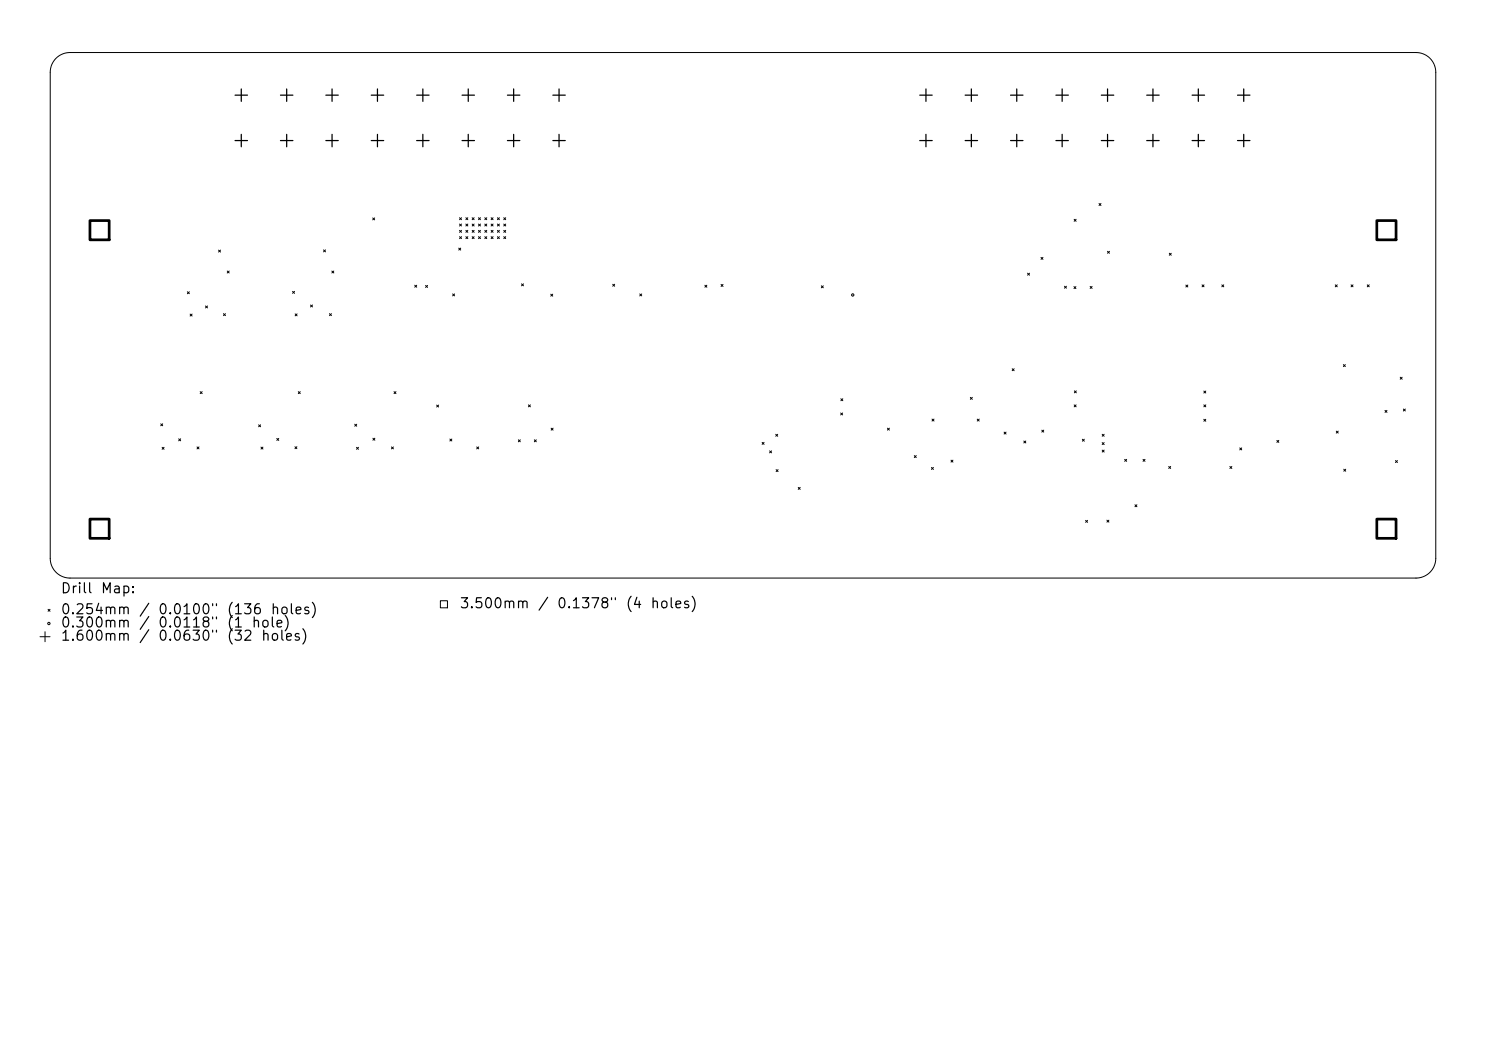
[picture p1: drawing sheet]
<svg xmlns="http://www.w3.org/2000/svg" width="297mm" height="210mm" viewBox="0 0 297 210" stroke-linecap="round" stroke-linejoin="round" font-family="sans-serif">
<defs><g id="words">
<g font-size="2">
<text x="12" y="119">Drill</text>
<text x="20" y="119">Map:</text>
<text x="12" y="123.2">0.254mm</text>
<text x="12" y="125.9">0.300mm</text>
<text x="27.6" y="123.2">/</text>
<text x="31.4" y="123.2">0.0100&quot;</text>
<text x="31.4" y="125.9">0.0118&quot;</text>
<text x="45.2" y="123.2">(136</text>
<text x="45.2" y="125.9">(1</text>
<text x="50.1" y="125.9">hole)</text>
<text x="53.9" y="123.2">holes)</text>
<text x="91.7" y="122">3.500mm</text>
<text x="107.4" y="122">/</text>
<text x="111.2" y="122">0.1378&quot;</text>
<text x="124.9" y="122">(4</text>
<text x="129.9" y="122">holes)</text>
<text x="12" y="128.5">1.600mm</text>
<text x="31.4" y="128.5">0.0630&quot;</text>
<text x="45.2" y="128.5">(32</text>
<text x="52" y="128.5">holes)</text>
</g>
</g></defs>
<g fill="none" stroke="#000" stroke-width=".2">
<path d="M11.2 11.7a3.9 3.9 0 0 1 2.8-1.2h269a3.9 3.9 0 0 1 4 3.9v97.2a3.9 3.9 0 0 1-4 3.9h-269a3.9 3.9 0 0 1-4-3.9v-97.2a3.9 3.9 0 0 1 1.2-2.7zM37.4 58.3l.4 .4M37.8 58.3l-.4 .4M43.7 50l.4 .4M44.1 50l-.4 .4M45.4 54.2l.4 .3M45.8 54.2l-.4 .3M58.5 58.2l.4 .4M58.9 58.2l-.4 .4M64.7 49.9l.4 .4M65.1 49.9l-.4 .4M66.3 54.2l.4 .3"/>
<path d="M66.7 54.2l-.4 .3M74.5 43.5l.4 .4M74.9 43.5l-.4 .4M82.9 57l.4 .4M83.3 57l-.4 .4M85.1 57l.4 .4M85.5 57l-.4 .4M90.5 58.7l.4 .4M90.9 58.7l-.4 .4M91.7 49.6l.4 .4M91.8 43.5l.4 .4M91.8 44.8l.4 .4"/>
<path d="M91.8 46l.4 .4M91.8 47.3l.4 .4M92.1 49.6l-.4 .4M92.2 46l-.4 .4M92.2 43.5l-.4 .4M92.2 44.8l-.4 .4M92.2 47.3l-.4 .4M93.1 44.8l.4 .4M93.1 46l.4 .4M93.1 47.3l.4 .4M93.1 43.5l.4 .4M93.5 44.8l-.4 .4"/>
<path d="M93.5 43.5l-.4 .4M93.5 46l-.4 .4M93.5 47.3l-.4 .4M94.4 46l.4 .4M94.4 44.8l.4 .4M94.4 43.5l.4 .4M94.4 47.3l.4 .4M94.8 43.5l-.4 .4M94.8 44.8l-.4 .4M94.8 46l-.4 .4M94.8 47.3l-.4 .4M95.6 47.3l.4 .4"/>
<path d="M95.6 46l.4 .4M95.6 44.8l.4 .4M95.6 43.5l.4 .4M96 47.3l-.4 .4M96 43.5l-.4 .4M96 44.8l-.4 .4M96 46l-.4 .4M96.9 47.3l.4 .4M96.9 46l.4 .4M96.9 44.8l.4 .4M96.9 43.5l.4 .4M97.3 46l-.4 .4"/>
<path d="M97.3 43.5l-.4 .4M97.3 44.8l-.4 .4M97.3 47.3l-.4 .4M98.2 47.3l.4 .4M98.2 46l.4 .4M98.2 44.8l.4 .4M98.2 43.5l.4 .4M98.6 44.8l-.4 .4M98.6 43.5l-.4 .4M98.6 46l-.4 .4M98.6 47.3l-.4 .4M99.4 47.3l.4 .4"/>
<path d="M99.4 46l.4 .4M99.4 44.8l.4 .4M99.4 43.5l.4 .4M99.8 43.5l-.4 .4M99.8 44.8l-.4 .4M99.8 46l-.4 .4M99.8 47.3l-.4 .4M100.7 47.3l.4 .4M100.7 46l.4 .4M100.7 44.8l.4 .4M100.7 43.5l.4 .4M101.1 43.5l-.4 .4"/>
<path d="M101.1 44.8l-.4 .4M101.1 46l-.4 .4M101.1 47.3l-.4 .4M104.2 56.7l.4 .4M104.6 56.7l-.4 .4M110.1 58.8l.4 .4M110.5 58.8l-.4 .4M122.5 56.8l.4 .4M122.9 56.8l-.4 .4M127.9 58.7l.4 .4M128.3 58.7l-.4 .4M140.9 57l.4 .4"/>
<path d="M141.3 57l-.4 .4M144.1 56.8l.4 .4M144.5 56.8l-.4 .4M164.2 57.1l.3 .4M164.5 57.1l-.3 .4M205.4 54.6l.4 .4M205.8 54.6l-.4 .4M208.1 51.4l.4 .4M208.5 51.4l-.4 .4M212.8 57.2l.3 .4M213.1 57.2l-.3 .4M214.6 57.3l.4 .4"/>
<path d="M214.7 43.8l.4 .4M215 57.3l-.4 .4M215.1 43.8l-.4 .4M217.9 57.2l.4 .4M218.3 57.2l-.4 .4M219.7 40.7l.4 .4M220.1 40.7l-.4 .4M221.4 50.2l.3 .4M221.7 50.2l-.3 .4M233.7 50.6l.4 .4M234.1 50.6l-.4 .4M237 57l.4 .4"/>
<path d="M237.4 57l-.4 .4M240.3 56.9l.3 .4M240.6 56.9l-.3 .4M244.2 56.9l.4 .4M244.6 56.9l-.4 .4M266.9 56.9l.4 .4M267.3 56.9l-.4 .4M270 56.9l.4 .4M270.4 56.9l-.4 .4M273.3 56.9l.4 .4M273.7 56.9l-.4 .4M38 62.8l.4 .3"/>
<path d="M38.4 62.8l-.4 .3M40 78.3l.4 .4M40.4 78.3l-.4 .4M41.1 61.1l.4 .4M41.5 61.1l-.4 .4M44.7 62.7l.4 .4M45.1 62.7l-.4 .4M59 62.7l.4 .4M59.4 62.7l-.4 .4M59.6 78.3l.4 .4M60 78.3l-.4 .4M62.1 60.9l.4 .4"/>
<path d="M62.5 60.9l-.4 .4M65.9 62.7l.3 .4M66.2 62.7l-.3 .4M78.8 78.3l.3 .4M79.1 78.3l-.3 .4M168.1 79.7l.4 .4M168.5 79.7l-.4 .4M193.9 79.4l.4 .4M194.3 79.4l-.4 .4M202.3 73.7l.4 .4M202.7 73.7l-.4 .4M214.7 78.1l.4 .4"/>
<path d="M215.1 78.1l-.4 .4M240.6 78.1l.4 .4M241 78.1l-.4 .4M268.5 72.9l.4 .3M268.9 72.9l-.4 .3M279.9 75.4l.4 .4M280.3 75.4l-.4 .4M32.1 84.7l.4 .4M32.4 89.4l.4 .4M32.5 84.7l-.4 .4M32.8 89.4l-.4 .4M35.7 87.7l.4 .4"/>
<path d="M36.1 87.7l-.4 .4M39.4 89.3l.4 .4M39.8 89.3l-.4 .4M51.7 84.9l.4 .4M52.1 84.9l-.4 .4M52.2 89.3l.4 .4M52.6 89.3l-.4 .4M55.3 87.6l.4 .4M55.7 87.6l-.4 .4M58.9 89.3l.4 .4M59.3 89.3l-.4 .4M70.9 84.8l.4 .4"/>
<path d="M71.3 89.4l.4 .4M71.3 84.8l-.4 .4M71.7 89.4l-.4 .4M74.5 87.6l.4 .4M74.9 87.6l-.4 .4M78.2 89.3l.4 .4M78.6 89.3l-.4 .4M87.3 80.9l.4 .4M87.7 80.9l-.4 .4M89.9 87.7l.4 .4M90.3 87.7l-.4 .4M95.3 89.3l.4 .4"/>
<path d="M95.7 89.3l-.4 .4M103.6 87.9l.4 .4M104 87.9l-.4 .4M105.6 80.9l.4 .4M106 80.9l-.4 .4M106.8 87.9l.4 .4M107.2 87.9l-.4 .4M110.2 85.6l.3 .4M110.5 85.6l-.3 .4M152.3 88.4l.4 .4M152.7 88.4l-.4 .4M153.8 90.1l.4 .4"/>
<path d="M154.2 90.1l-.4 .4M155 86.8l.4 .4M155.1 93.8l.4 .4M155.4 86.8l-.4 .4M155.5 93.8l-.4 .4M159.5 97.4l.4 .4M159.9 97.4l-.4 .4M168 82.5l.4 .4M168.4 82.5l-.4 .4M177.4 85.6l.4 .4M177.8 85.6l-.4 .4M182.7 91l.4 .4"/>
<path d="M183.1 91l-.4 .4M186.2 93.4l.4 .4M186.3 83.7l.4 .4M186.6 93.4l-.4 .4M186.7 83.7l-.4 .4M190.1 91.9l.4 .4M190.5 91.9l-.4 .4M195.3 83.7l.4 .4M195.7 83.7l-.4 .4M200.7 86.3l.4 .4M201.1 86.3l-.4 .4M204.6 88.1l.4 .4"/>
<path d="M205 88.1l-.4 .4M208.2 86l.4 .3M208.6 86l-.4 .3M214.7 80.9l.4 .4M215.1 80.9l-.4 .4M216.3 87.8l.4 .4M216.7 87.8l-.4 .4M220.3 86.8l.4 .4M220.3 88.4l.4 .4M220.3 89.9l.4 .4M220.7 86.8l-.4 .4M220.7 88.4l-.4 .4"/>
<path d="M220.7 89.9l-.4 .4M224.8 91.8l.4 .4M225.2 91.8l-.4 .4M228.5 91.8l.4 .4M228.9 91.8l-.4 .4M233.6 93.2l.4 .4M234 93.2l-.4 .4M240.6 80.9l.4 .4M240.6 83.8l.4 .4M241 80.9l-.4 .4M241 83.8l-.4 .4M245.8 93.2l.4 .4"/>
<path d="M246.2 93.2l-.4 .4M247.8 89.5l.4 .4M248.2 89.5l-.4 .4M255.2 88l.4 .4M255.6 88l-.4 .4M267.1 86.1l.4 .4M267.5 86.1l-.4 .4M268.6 93.8l.4 .4M269 93.8l-.4 .4M276.8 82l.4 .4M277.2 82l-.4 .4M278.9 92l.4 .4"/>
<path d="M279.3 92l-.4 .4M280.5 81.7l.4 .4M280.9 81.7l-.4 .4M217 104l.4 .4M217.4 104l-.4 .4M221.2 103.9l.4 .4M221.6 103.9l-.4 .4M226.8 100.9l.4 .4M227.2 100.9l-.4 .4M8 127.2h2M9 126.2v2M9.6 121.7l.4 .4"/>
<path d="M10 121.7l-.4 .4M88 120h1.4v1.5h-1.4z"/>
<circle cx="170.4" cy="58.9" r=".23"/>
<circle cx="9.8" cy="124.6" r=".23"/>
</g>
<g fill="none" stroke="#000" stroke-width=".25">
<path d="M47 19h2.5M48.2 17.8v2.5M56.1 19h2.4M57.3 17.8v2.5M65.1 19h2.5M66.4 17.8v2.5M74.2 19h2.5M75.4 17.8v2.5M83.3 19h2.5M84.5 17.8v2.5M92.3 19h2.5M93.6 17.8v2.5"/>
<path d="M101.4 19h2.5M102.7 17.8v2.5M110.5 19h2.5M111.7 17.8v2.5M183.8 19h2.5M185.1 17.8v2.5M192.9 19h2.5M194.1 17.8v2.5M202 19h2.5M203.2 17.8v2.5M211 19h2.5M212.3 17.8v2.5"/>
<path d="M220.1 19h2.5M221.4 17.8v2.5M229.2 19h2.5M230.4 17.8v2.5M238.3 19h2.4M239.5 17.8v2.5M247.3 19h2.5M248.6 17.8v2.5M47 28.1h2.5M48.2 26.8v2.5M56.1 28.1h2.4M57.3 26.8v2.5"/>
<path d="M65.1 28.1h2.5M66.4 26.8v2.5M74.2 28.1h2.5M75.4 26.8v2.5M83.3 28.1h2.5M84.5 26.8v2.5M92.3 28.1h2.5M93.6 26.8v2.5M101.4 28.1h2.5M102.7 26.8v2.5M110.5 28.1h2.5M111.7 26.8v2.5"/>
<path d="M183.8 28.1h2.5M185.1 26.8v2.5M192.9 28.1h2.5M194.1 26.8v2.5M202 28.1h2.5M203.2 26.8v2.5M211 28.1h2.5M212.3 26.8v2.5M220.1 28.1h2.5M221.4 26.8v2.5M229.2 28.1h2.5M230.4 26.8v2.5"/>
<path d="M238.3 28.1h2.4M239.5 26.8v2.5M247.3 28.1h2.5M248.6 26.8v2.5"/>
</g>
<path d="M18 44.1h3.8v3.8h-3.8zM275.2 44.1h3.8v3.8h-3.8zM18 103.7h3.8v3.9h-3.8zM275.2 103.7h3.8v3.9h-3.8z" fill="none" stroke="#000" stroke-width=".54"/>
<use href="#words"/>
</svg>
